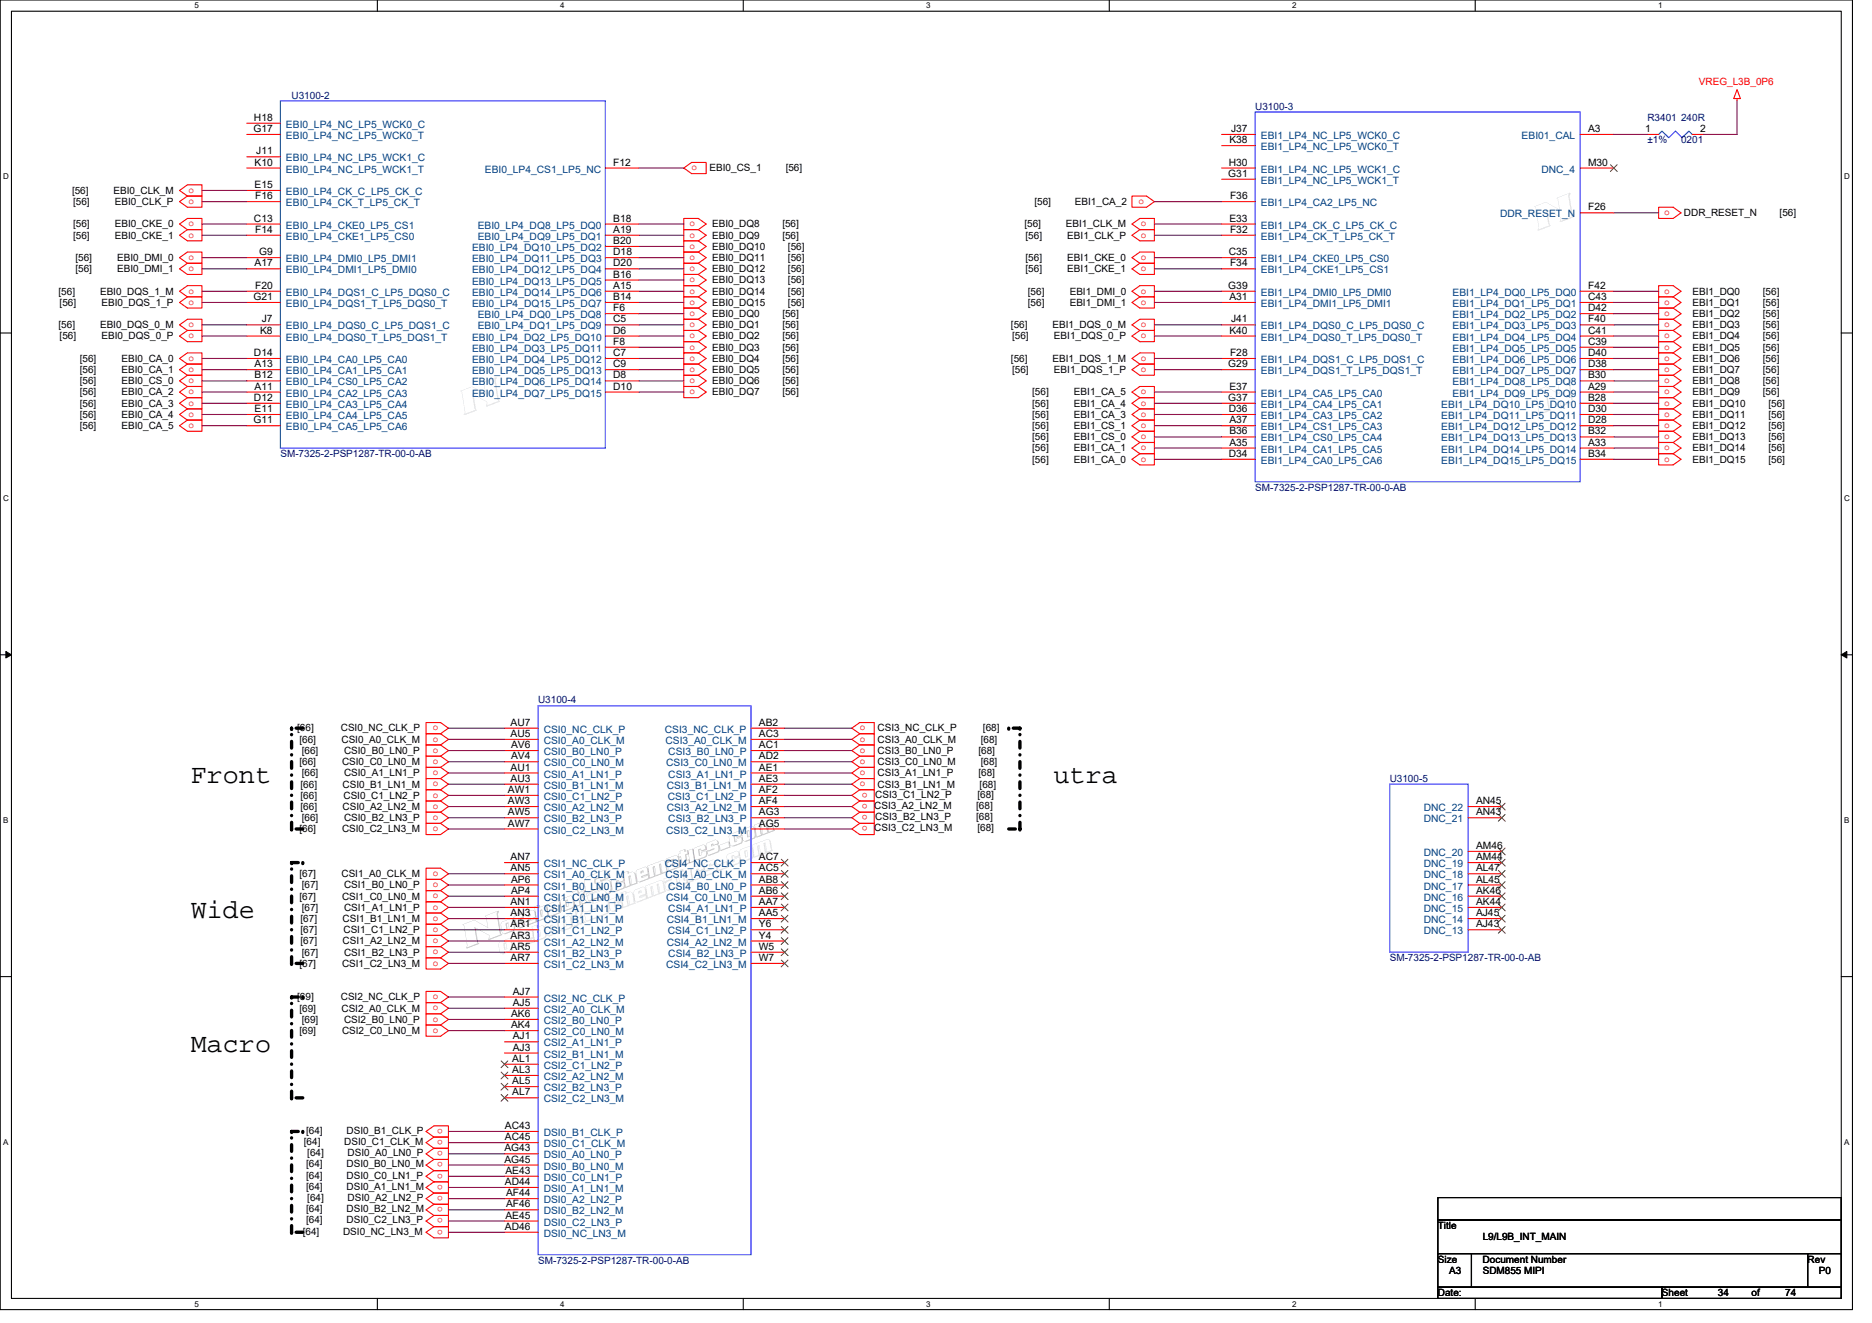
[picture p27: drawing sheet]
<svg xmlns="http://www.w3.org/2000/svg" width="297mm" height="210mm" viewBox="0 0 297 210" stroke-linecap="round" stroke-linejoin="round" font-family="sans-serif">
<defs><g id="words">
<g font-size="4.3">
<text x="30.3" y="124.3">Front</text>
<text x="167.2" y="124.3">utra</text>
<text x="30.3" y="145.6">Wide</text>
<text x="30.3" y="167">Macro</text>
</g>
<g font-size="1.6" fill="#000080">
<text x="46.3" y="15.6">U3100-2</text>
<text x="199.2" y="17.4">U3100-3</text>
<text x="261.4" y="19.2">R3401 240R</text>
<text x="261.4" y="22.8">±1%</text>
<text x="266.7" y="22.8">0201</text>
<text x="44.5" y="72.5">SM-7325-2-PSP1287-TR-00-0-AB</text>
<text x="199.2" y="77.9">SM-7325-2-PSP1287-TR-00-0-AB</text>
<text x="85.4" y="111.7">U3100-4</text>
<text x="220.5" y="124.1">U3100-5</text>
<text x="220.5" y="152.5">SM-7325-2-PSP1287-TR-00-0-AB</text>
<text x="85.4" y="200.6">SM-7325-2-PSP1287-TR-00-0-AB</text>
</g>
<g font-size="1.6" fill="#f00">
<text x="269.6" y="13.5">VREG_L3B_0P6</text>
<text x="109.7" y="27">o</text>
<text x="29.9" y="30.6">o</text>
<text x="29.9" y="32.4">o</text>
<text x="29.9" y="35.9">o</text>
<text x="109.4" y="35.9">o</text>
<text x="180.7" y="32.4">o</text>
<text x="181" y="35.9">o</text>
<text x="264.1" y="34.1">o</text>
<text x="29.9" y="41.3">o</text>
<text x="29.9" y="37.7">o</text>
<text x="109.4" y="37.7">o</text>
<text x="109.4" y="39.5">o</text>
<text x="109.4" y="41.3">o</text>
<text x="181" y="37.7">o</text>
<text x="181" y="41.3">o</text>
<text x="29.9" y="43">o</text>
<text x="29.9" y="46.6">o</text>
<text x="109.4" y="43">o</text>
<text x="109.4" y="44.8">o</text>
<text x="109.4" y="46.6">o</text>
<text x="181" y="43">o</text>
<text x="181" y="46.6">o</text>
<text x="264.1" y="46.6">o</text>
<text x="29.9" y="48.4">o</text>
<text x="29.9" y="51.9">o</text>
<text x="29.9" y="53.7">o</text>
<text x="109.4" y="48.4">o</text>
<text x="109.4" y="50.1">o</text>
<text x="109.4" y="51.9">o</text>
<text x="109.4" y="53.7">o</text>
<text x="181" y="48.4">o</text>
<text x="181" y="51.9">o</text>
<text x="181" y="53.7">o</text>
<text x="264.1" y="48.4">o</text>
<text x="264.1" y="50.1">o</text>
<text x="264.1" y="51.9">o</text>
<text x="264.1" y="53.7">o</text>
<text x="29.9" y="57.3">o</text>
<text x="29.9" y="59">o</text>
<text x="109.4" y="55.5">o</text>
<text x="109.4" y="57.3">o</text>
<text x="109.4" y="59">o</text>
<text x="181" y="57.3">o</text>
<text x="181" y="59">o</text>
<text x="264.1" y="55.5">o</text>
<text x="264.1" y="57.3">o</text>
<text x="264.1" y="59">o</text>
<text x="29.9" y="60.8">o</text>
<text x="29.9" y="64.4">o</text>
<text x="29.9" y="62.6">o</text>
<text x="109.4" y="60.8">o</text>
<text x="109.4" y="62.6">o</text>
<text x="181" y="64.4">o</text>
<text x="181" y="62.6">o</text>
<text x="264.1" y="60.8">o</text>
<text x="264.1" y="62.6">o</text>
<text x="264.1" y="64.4">o</text>
<text x="29.9" y="66.1">o</text>
<text x="29.9" y="67.9">o</text>
<text x="181" y="71.5">o</text>
<text x="181" y="67.9">o</text>
<text x="181" y="66.1">o</text>
<text x="181" y="69.7">o</text>
<text x="264.1" y="66.1">o</text>
<text x="264.1" y="67.9">o</text>
<text x="264.1" y="69.7">o</text>
<text x="264.1" y="71.5">o</text>
<text x="181" y="73.3">o</text>
<text x="264.1" y="73.3">o</text>
<text x="68.7" y="115.9">o</text>
<text x="68.7" y="117.7">o</text>
<text x="68.7" y="119.5">o</text>
<text x="136.4" y="115.9">o</text>
<text x="136.4" y="117.7">o</text>
<text x="136.4" y="119.5">o</text>
<text x="68.7" y="121.3">o</text>
<text x="68.7" y="123">o</text>
<text x="68.7" y="124.8">o</text>
<text x="136.4" y="121.3">o</text>
<text x="136.4" y="123">o</text>
<text x="136.4" y="124.8">o</text>
<text x="137.7" y="125.8" transform="rotate(180 137.7 125.8)">o</text>
<text x="68.7" y="126.6">o</text>
<text x="68.7" y="128.4">o</text>
<text x="68.7" y="130.2">o</text>
<text x="68.7" y="131.9">o</text>
<text x="137.7" y="127.6" transform="rotate(180 137.7 127.6)">o</text>
<text x="137.7" y="129.4" transform="rotate(180 137.7 129.4)">o</text>
<text x="137.7" y="131.1" transform="rotate(180 137.7 131.1)">o</text>
<text x="68.7" y="139">o</text>
<text x="68.7" y="140.8">o</text>
<text x="68.7" y="142.6">o</text>
<text x="68.7" y="144.4">o</text>
<text x="68.7" y="146.2">o</text>
<text x="68.7" y="147.9">o</text>
<text x="68.7" y="149.7">o</text>
<text x="68.7" y="151.5">o</text>
<text x="68.7" y="153.3">o</text>
<text x="68.7" y="158.6">o</text>
<text x="68.7" y="160.4">o</text>
<text x="68.7" y="162.2">o</text>
<text x="68.7" y="163.9">o</text>
<text x="70.3" y="179.2" transform="rotate(180 70.3 179.2)">o</text>
<text x="70.3" y="180.9" transform="rotate(180 70.3 180.9)">o</text>
<text x="70.3" y="182.7" transform="rotate(180 70.3 182.7)">o</text>
<text x="70.3" y="184.5" transform="rotate(180 70.3 184.5)">o</text>
<text x="70.3" y="186.3" transform="rotate(180 70.3 186.3)">o</text>
<text x="70.3" y="188" transform="rotate(180 70.3 188)">o</text>
<text x="70.3" y="189.8" transform="rotate(180 70.3 189.8)">o</text>
<text x="70.3" y="191.6" transform="rotate(180 70.3 191.6)">o</text>
<text x="70.3" y="193.4" transform="rotate(180 70.3 193.4)">o</text>
<text x="70.3" y="195.2" transform="rotate(180 70.3 195.2)">o</text>
</g>
<g font-size="1.6">
<text x="40.2" y="21">G17</text>
<text x="40.3" y="19.2">H18</text>
<text x="195.1" y="22.7">K38</text>
<text x="195.3" y="21">J37</text>
<text x="252" y="21">A3</text>
<text x="261" y="21">1</text>
<text x="269.8" y="21">2</text>
<text x="40.4" y="26.3">K10</text>
<text x="40.4" y="29.8">E15</text>
<text x="40.7" y="24.5">J11</text>
<text x="97.3" y="26.3">F12</text>
<text x="112.6" y="27.2">EBI0_CS_1</text>
<text x="124.7" y="27.2">[56]</text>
<text x="194.9" y="28.1">G31</text>
<text x="195" y="26.3">H30</text>
<text x="252" y="26.3">M30</text>
<text x="11.4" y="30.8">[56]</text>
<text x="11.6" y="32.5">[56]</text>
<text x="18" y="30.8">EBI0_CLK_M</text>
<text x="18.2" y="32.5">EBI0_CLK_P</text>
<text x="40.3" y="35.2">C13</text>
<text x="40.5" y="31.6">F16</text>
<text x="97.3" y="35.2">B18</text>
<text x="164.1" y="32.5">[56]</text>
<text x="170.6" y="32.5">EBI1_CA_2</text>
<text x="195.1" y="35.2">E33</text>
<text x="195.2" y="31.6">F36</text>
<text x="252" y="33.4">F26</text>
<text x="267.2" y="34.3">DDR_RESET_N</text>
<text x="282.4" y="34.3">[56]</text>
<text x="11.6" y="36.1">[56]</text>
<text x="11.6" y="37.9">[56]</text>
<text x="12" y="41.4">[56]</text>
<text x="18.2" y="36.1">EBI0_CKE_0</text>
<text x="18.2" y="37.9">EBI0_CKE_1</text>
<text x="18.6" y="41.4">EBI0_DMI_0</text>
<text x="40.5" y="37">F14</text>
<text x="41.1" y="40.5">G9</text>
<text x="97.3" y="38.7">B20</text>
<text x="97.3" y="40.5">D18</text>
<text x="97.3" y="37">A19</text>
<text x="113" y="36.1">EBI0_DQ8</text>
<text x="113" y="37.9">EBI0_DQ9</text>
<text x="113" y="39.6">EBI0_DQ10</text>
<text x="113" y="41.4">EBI0_DQ11</text>
<text x="124.1" y="36.1">[56]</text>
<text x="124.1" y="37.9">[56]</text>
<text x="125" y="39.6">[56]</text>
<text x="125" y="41.4">[56]</text>
<text x="162.6" y="36.1">[56]</text>
<text x="162.7" y="37.9">[56]</text>
<text x="162.7" y="41.4">[56]</text>
<text x="169.1" y="36.1">EBI1_CLK_M</text>
<text x="169.4" y="37.9">EBI1_CLK_P</text>
<text x="169.4" y="41.4">EBI1_CKE_0</text>
<text x="195" y="40.5">C35</text>
<text x="195.2" y="37">F32</text>
<text x="9.3" y="46.8">[56]</text>
<text x="12" y="43.2">[56]</text>
<text x="15.9" y="46.8">EBI0_DQS_1_M</text>
<text x="18.6" y="43.2">EBI0_DMI_1</text>
<text x="40.2" y="47.6">G21</text>
<text x="40.4" y="42.3">A17</text>
<text x="40.5" y="45.8">F20</text>
<text x="97.3" y="42.3">D20</text>
<text x="97.3" y="44.1">B16</text>
<text x="97.3" y="45.8">A15</text>
<text x="97.3" y="47.6">B14</text>
<text x="113" y="43.2">EBI0_DQ12</text>
<text x="113" y="45">EBI0_DQ13</text>
<text x="113" y="46.8">EBI0_DQ14</text>
<text x="125" y="43.2">[56]</text>
<text x="125" y="45">[56]</text>
<text x="125" y="46.8">[56]</text>
<text x="162.7" y="43.2">[56]</text>
<text x="163.1" y="46.8">[56]</text>
<text x="169.4" y="43.2">EBI1_CKE_1</text>
<text x="169.7" y="46.8">EBI1_DMI_0</text>
<text x="194.9" y="45.8">G39</text>
<text x="195.1" y="47.6">A31</text>
<text x="195.2" y="42.3">F34</text>
<text x="252" y="45.8">F42</text>
<text x="252" y="47.6">C43</text>
<text x="268.6" y="46.8">EBI1_DQ0</text>
<text x="279.7" y="46.8">[56]</text>
<text x="9.3" y="52.1">[56]</text>
<text x="9.5" y="48.5">[56]</text>
<text x="9.5" y="53.9">[56]</text>
<text x="15.9" y="52.1">EBI0_DQS_0_M</text>
<text x="16.1" y="48.5">EBI0_DQS_1_P</text>
<text x="16.1" y="53.9">EBI0_DQS_0_P</text>
<text x="41.3" y="53">K8</text>
<text x="41.5" y="51.2">J7</text>
<text x="97.3" y="53">D6</text>
<text x="97.3" y="49.4">F6</text>
<text x="97.3" y="51.2">C5</text>
<text x="113" y="48.5">EBI0_DQ15</text>
<text x="113" y="50.3">EBI0_DQ0</text>
<text x="113" y="52.1">EBI0_DQ1</text>
<text x="113" y="53.9">EBI0_DQ2</text>
<text x="124.1" y="50.3">[56]</text>
<text x="124.1" y="52.1">[56]</text>
<text x="124.1" y="53.9">[56]</text>
<text x="125" y="48.5">[56]</text>
<text x="160.4" y="52.1">[56]</text>
<text x="160.6" y="53.9">[56]</text>
<text x="163.1" y="48.5">[56]</text>
<text x="167" y="52.1">EBI1_DQS_0_M</text>
<text x="167.2" y="53.9">EBI1_DQS_0_P</text>
<text x="169.7" y="48.5">EBI1_DMI_1</text>
<text x="195.1" y="53">K40</text>
<text x="195.3" y="51.2">J41</text>
<text x="252" y="49.4">D42</text>
<text x="252" y="51.2">F40</text>
<text x="252" y="53">C41</text>
<text x="268.6" y="48.5">EBI1_DQ1</text>
<text x="268.6" y="50.3">EBI1_DQ2</text>
<text x="268.6" y="52.1">EBI1_DQ3</text>
<text x="268.6" y="53.9">EBI1_DQ4</text>
<text x="279.7" y="48.5">[56]</text>
<text x="279.7" y="50.3">[56]</text>
<text x="279.7" y="52.1">[56]</text>
<text x="279.7" y="53.9">[56]</text>
<text x="12.7" y="57.4">[56]</text>
<text x="12.7" y="59.2">[56]</text>
<text x="19.3" y="57.4">EBI0_CA_0</text>
<text x="19.3" y="59.2">EBI0_CA_1</text>
<text x="40.3" y="56.5">D14</text>
<text x="40.4" y="58.3">A13</text>
<text x="97.3" y="54.7">F8</text>
<text x="97.3" y="56.5">C7</text>
<text x="97.3" y="58.3">C9</text>
<text x="113" y="55.6">EBI0_DQ3</text>
<text x="113" y="57.4">EBI0_DQ4</text>
<text x="113" y="59.2">EBI0_DQ5</text>
<text x="124.1" y="55.6">[56]</text>
<text x="124.1" y="57.4">[56]</text>
<text x="124.1" y="59.2">[56]</text>
<text x="160.4" y="57.4">[56]</text>
<text x="160.6" y="59.2">[56]</text>
<text x="167" y="57.4">EBI1_DQS_1_M</text>
<text x="167.2" y="59.2">EBI1_DQS_1_P</text>
<text x="194.9" y="58.3">G29</text>
<text x="195.2" y="56.5">F28</text>
<text x="252" y="54.7">C39</text>
<text x="252" y="56.5">D40</text>
<text x="252" y="58.3">D38</text>
<text x="268.6" y="55.6">EBI1_DQ5</text>
<text x="268.6" y="57.4">EBI1_DQ6</text>
<text x="268.6" y="59.2">EBI1_DQ7</text>
<text x="279.7" y="55.6">[56]</text>
<text x="279.7" y="57.4">[56]</text>
<text x="279.7" y="59.2">[56]</text>
<text x="12.7" y="61">[56]</text>
<text x="12.7" y="64.5">[56]</text>
<text x="12.7" y="62.8">[56]</text>
<text x="19.3" y="61">EBI0_CS_0</text>
<text x="19.3" y="64.5">EBI0_CA_3</text>
<text x="19.3" y="62.8">EBI0_CA_2</text>
<text x="40.3" y="63.6">D12</text>
<text x="40.4" y="60.1">B12</text>
<text x="40.4" y="61.8">A11</text>
<text x="40.4" y="65.4">E11</text>
<text x="97.3" y="60.1">D8</text>
<text x="97.3" y="61.8">D10</text>
<text x="113" y="61">EBI0_DQ6</text>
<text x="113" y="62.8">EBI0_DQ7</text>
<text x="124.1" y="61">[56]</text>
<text x="124.1" y="62.8">[56]</text>
<text x="163.8" y="64.5">[56]</text>
<text x="163.8" y="62.8">[56]</text>
<text x="170.4" y="64.5">EBI1_CA_4</text>
<text x="170.4" y="62.8">EBI1_CA_5</text>
<text x="194.9" y="63.6">G37</text>
<text x="195" y="65.4">D36</text>
<text x="195.1" y="61.8">E37</text>
<text x="252" y="63.6">B28</text>
<text x="252" y="65.4">D30</text>
<text x="252" y="60.1">B30</text>
<text x="252" y="61.8">A29</text>
<text x="268.6" y="61">EBI1_DQ8</text>
<text x="268.6" y="62.8">EBI1_DQ9</text>
<text x="268.6" y="64.5">EBI1_DQ10</text>
<text x="279.7" y="61">[56]</text>
<text x="279.7" y="62.8">[56]</text>
<text x="280.6" y="64.5">[56]</text>
<text x="12.7" y="66.3">[56]</text>
<text x="12.7" y="68.1">[56]</text>
<text x="19.3" y="66.3">EBI0_CA_4</text>
<text x="19.3" y="68.1">EBI0_CA_5</text>
<text x="40.2" y="67.2">G11</text>
<text x="163.8" y="71.6">[56]</text>
<text x="163.8" y="68.1">[56]</text>
<text x="163.8" y="66.3">[56]</text>
<text x="163.8" y="69.9">[56]</text>
<text x="170.4" y="71.6">EBI1_CA_1</text>
<text x="170.4" y="68.1">EBI1_CS_1</text>
<text x="170.4" y="66.3">EBI1_CA_3</text>
<text x="170.4" y="69.9">EBI1_CS_0</text>
<text x="195.1" y="67.2">A37</text>
<text x="195.1" y="69">B36</text>
<text x="195.1" y="70.7">A35</text>
<text x="252" y="67.2">D28</text>
<text x="252" y="69">B32</text>
<text x="252" y="70.7">A33</text>
<text x="268.6" y="66.3">EBI1_DQ11</text>
<text x="268.6" y="68.1">EBI1_DQ12</text>
<text x="268.6" y="69.9">EBI1_DQ13</text>
<text x="268.6" y="71.6">EBI1_DQ14</text>
<text x="280.6" y="66.3">[56]</text>
<text x="280.6" y="68.1">[56]</text>
<text x="280.6" y="69.9">[56]</text>
<text x="280.6" y="71.6">[56]</text>
<text x="163.8" y="73.4">[56]</text>
<text x="170.4" y="73.4">EBI1_CA_0</text>
<text x="195" y="72.5">D34</text>
<text x="252" y="72.5">B34</text>
<text x="268.6" y="73.4">EBI1_DQ15</text>
<text x="280.6" y="73.4">[56]</text>
<text x="47.2" y="116.1">[66]</text>
<text x="47.5" y="117.9">[66]</text>
<text x="47.9" y="119.7">[66]</text>
<text x="54.1" y="116.1">CSI0_NC_CLK_P</text>
<text x="54.2" y="117.9">CSI0_A0_CLK_M</text>
<text x="54.6" y="119.7">CSI0_B0_LN0_P</text>
<text x="81" y="115.2">AU7</text>
<text x="81" y="117">AU5</text>
<text x="81.1" y="118.7">AV6</text>
<text x="120.4" y="117">AC3</text>
<text x="120.4" y="115.2">AB2</text>
<text x="120.4" y="118.7">AC1</text>
<text x="139.3" y="116.1">CSI3_NC_CLK_P</text>
<text x="139.3" y="117.9">CSI3_A0_CLK_M</text>
<text x="139.3" y="119.7">CSI3_B0_LN0_P</text>
<text x="155.3" y="119.7">[68]</text>
<text x="155.6" y="117.9">[68]</text>
<text x="156" y="116.1">[68]</text>
<text x="47.5" y="121.4">[66]</text>
<text x="47.7" y="125">[66]</text>
<text x="47.9" y="123.2">[66]</text>
<text x="54.3" y="121.4">CSI0_C0_LN0_M</text>
<text x="54.4" y="125">CSI0_B1_LN1_M</text>
<text x="54.6" y="123.2">CSI0_A1_LN1_P</text>
<text x="80.6" y="125.9">AW1</text>
<text x="81" y="122.3">AU1</text>
<text x="81" y="124.1">AU3</text>
<text x="81.1" y="120.5">AV4</text>
<text x="120.4" y="120.5">AD2</text>
<text x="120.4" y="124.1">AE3</text>
<text x="120.4" y="122.3">AE1</text>
<text x="120.4" y="125.9">AF2</text>
<text x="139.3" y="121.4">CSI3_C0_LN0_M</text>
<text x="139.3" y="123.2">CSI3_A1_LN1_P</text>
<text x="139.3" y="125">CSI3_B1_LN1_M</text>
<text x="155.3" y="123.2">[68]</text>
<text x="155.4" y="125">[68]</text>
<text x="155.6" y="121.4">[68]</text>
<text x="47.7" y="128.5">[66]</text>
<text x="47.7" y="126.8">[66]</text>
<text x="47.9" y="130.3">[66]</text>
<text x="54.4" y="128.5">CSI0_A2_LN2_M</text>
<text x="54.5" y="126.8">CSI0_C1_LN2_P</text>
<text x="54.6" y="130.3">CSI0_B2_LN3_P</text>
<text x="80.6" y="127.6">AW3</text>
<text x="80.6" y="129.4">AW5</text>
<text x="80.6" y="131.2">AW7</text>
<text x="120.4" y="127.6">AF4</text>
<text x="120.4" y="131.2">AG5</text>
<text x="120.4" y="129.4">AG3</text>
<text x="138.7" y="128.4">CSI3_A2_LN2_M</text>
<text x="138.7" y="131.9">CSI3_C2_LN3_M</text>
<text x="138.9" y="126.6">CSI3_C1_LN2_P</text>
<text x="138.9" y="130.2">CSI3_B2_LN3_P</text>
<text x="154.9" y="128.4">[68]</text>
<text x="154.9" y="130.2">[68]</text>
<text x="155.1" y="126.6">[68]</text>
<text x="155.1" y="131.9">[68]</text>
<text x="234.2" y="127.6">AN45</text>
<text x="234.2" y="129.4">AN43</text>
<text x="47.5" y="132.1">[66]</text>
<text x="54.3" y="132.1">CSI0_C2_LN3_M</text>
<text x="81" y="136.5">AN7</text>
<text x="120.4" y="136.5">AC7</text>
<text x="234.2" y="134.7">AM46</text>
<text x="234.2" y="136.5">AM44</text>
<text x="47.5" y="139.2">[67]</text>
<text x="47.5" y="142.8">[67]</text>
<text x="47.9" y="141">[67]</text>
<text x="54.2" y="139.2">CSI1_A0_CLK_M</text>
<text x="54.3" y="142.8">CSI1_C0_LN0_M</text>
<text x="54.6" y="141">CSI1_B0_LN0_P</text>
<text x="81" y="138.3">AN5</text>
<text x="81" y="143.6">AN1</text>
<text x="81.1" y="140.1">AP6</text>
<text x="81.1" y="141.9">AP4</text>
<text x="120.4" y="141.9">AB6</text>
<text x="120.4" y="138.3">AC5</text>
<text x="120.4" y="140.1">AB8</text>
<text x="120.4" y="143.6">AA7</text>
<text x="234.2" y="138.3">AL47</text>
<text x="234.2" y="140.1">AL45</text>
<text x="234.2" y="141.9">AK46</text>
<text x="234.2" y="143.6">AK44</text>
<text x="47.7" y="146.3">[67]</text>
<text x="47.7" y="149.9">[67]</text>
<text x="47.7" y="148.1">[67]</text>
<text x="47.9" y="144.5">[67]</text>
<text x="54.4" y="146.3">CSI1_B1_LN1_M</text>
<text x="54.4" y="149.9">CSI1_A2_LN2_M</text>
<text x="54.5" y="148.1">CSI1_C1_LN2_P</text>
<text x="54.6" y="144.5">CSI1_A1_LN1_P</text>
<text x="81" y="145.4">AN3</text>
<text x="81" y="147.2">AR1</text>
<text x="81" y="149">AR3</text>
<text x="120.4" y="145.4">AA5</text>
<text x="120.4" y="149">Y4</text>
<text x="120.4" y="147.2">Y6</text>
<text x="234.2" y="145.4">AJ45</text>
<text x="234.2" y="147.2">AJ43</text>
<text x="47.5" y="153.4">[67]</text>
<text x="47.9" y="151.7">[67]</text>
<text x="54.3" y="153.4">CSI1_C2_LN3_M</text>
<text x="54.6" y="151.7">CSI1_B2_LN3_P</text>
<text x="81" y="150.7">AR5</text>
<text x="81" y="152.5">AR7</text>
<text x="120.4" y="152.5">W7</text>
<text x="120.4" y="150.7">W5</text>
<text x="47.2" y="158.8">[69]</text>
<text x="47.5" y="160.5">[69]</text>
<text x="54.1" y="158.8">CSI2_NC_CLK_P</text>
<text x="54.2" y="160.5">CSI2_A0_CLK_M</text>
<text x="81.1" y="161.4">AK6</text>
<text x="81.4" y="157.9">AJ7</text>
<text x="81.4" y="159.6">AJ5</text>
<text x="47.5" y="164.1">[69]</text>
<text x="47.9" y="162.3">[69]</text>
<text x="54.3" y="164.1">CSI2_C0_LN0_M</text>
<text x="54.6" y="162.3">CSI2_B0_LN0_P</text>
<text x="81.1" y="163.2">AK4</text>
<text x="81.4" y="165">AJ1</text>
<text x="81.4" y="166.8">AJ3</text>
<text x="81.3" y="168.5">AL1</text>
<text x="81.3" y="170.3">AL3</text>
<text x="81.3" y="172.1">AL5</text>
<text x="81.3" y="173.9">AL7</text>
<text x="48.6" y="179.9">[64]</text>
<text x="55" y="179.9">DSI0_B1_CLK_P</text>
<text x="80.1" y="179.2">AC43</text>
<text x="48.2" y="181.7">[64]</text>
<text x="48.6" y="185.3">[64]</text>
<text x="48.8" y="183.5">[64]</text>
<text x="54.6" y="181.7">DSI0_C1_CLK_M</text>
<text x="55" y="185.3">DSI0_B0_LN0_M</text>
<text x="55.2" y="183.5">DSI0_A0_LN0_P</text>
<text x="80" y="182.8">AG43</text>
<text x="80" y="184.5">AG45</text>
<text x="80.1" y="181">AC45</text>
<text x="48.6" y="187.1">[64]</text>
<text x="48.6" y="188.8">[64]</text>
<text x="48.8" y="190.6">[64]</text>
<text x="55" y="187.1">DSI0_C0_LN1_P</text>
<text x="55" y="188.8">DSI0_A1_LN1_M</text>
<text x="55.2" y="190.6">DSI0_A2_LN2_P</text>
<text x="80.1" y="188.1">AD44</text>
<text x="80.2" y="186.3">AE43</text>
<text x="80.3" y="189.9">AF44</text>
<text x="80.3" y="191.6">AF46</text>
<text x="48" y="195.9">[64]</text>
<text x="48.6" y="192.4">[64]</text>
<text x="48.6" y="194.2">[64]</text>
<text x="54.4" y="195.9">DSI0_NC_LN3_M</text>
<text x="55" y="192.4">DSI0_B2_LN2_M</text>
<text x="55" y="194.2">DSI0_C2_LN3_P</text>
<text x="80.1" y="195.2">AD46</text>
<text x="80.2" y="193.4">AE45</text>
<text x="228.1" y="195.1">Title</text>
<text x="235.3" y="196.8">L9/L9B_INT_MAIN</text>
<text x="228.1" y="200.4">Size</text>
<text x="229.9" y="202.2">A3</text>
<text x="235.3" y="200.4">Document Number</text>
<text x="235.3" y="202.2">SDM855 MIPI</text>
<text x="286.8" y="200.4">Rev</text>
<text x="288.6" y="202.2">P0</text>
<text x="228.1" y="205.7">Date:</text>
<text x="263.7" y="205.7">Sheet</text>
<text x="272.6" y="205.7">34</text>
<text x="277.9" y="205.7">of</text>
<text x="283.3" y="205.7">74</text>
</g>
<g font-size="1.6" fill="#004080">
<text x="45.4" y="20.3">EBI0_LP4_NC_LP5_WCK0_C</text>
<text x="45.4" y="22.1">EBI0_LP4_NC_LP5_WCK0_T</text>
<text x="200.1" y="22.1">EBI1_LP4_NC_LP5_WCK0_C</text>
<text x="200.1" y="23.8">EBI1_LP4_NC_LP5_WCK0_T</text>
<text x="241.4" y="22.1">EBI01_CAL</text>
<text x="45.4" y="25.6">EBI0_LP4_NC_LP5_WCK1_C</text>
<text x="45.4" y="27.4">EBI0_LP4_NC_LP5_WCK1_T</text>
<text x="76.9" y="27.4">EBI0_LP4_CS1_LP5_NC</text>
<text x="200.1" y="27.4">EBI1_LP4_NC_LP5_WCK1_C</text>
<text x="200.1" y="29.2">EBI1_LP4_NC_LP5_WCK1_T</text>
<text x="244.6" y="27.4">DNC_4</text>
<text x="45.4" y="30.9">EBI0_LP4_CK_C_LP5_CK_C</text>
<text x="45.4" y="32.7">EBI0_LP4_CK_T_LP5_CK_T</text>
<text x="200.1" y="32.7">EBI1_LP4_CA2_LP5_NC</text>
<text x="238" y="34.5">DDR_RESET_N</text>
<text x="45.4" y="36.3">EBI0_LP4_CKE0_LP5_CS1</text>
<text x="45.4" y="38.1">EBI0_LP4_CKE1_LP5_CS0</text>
<text x="45.4" y="41.6">EBI0_LP4_DMI0_LP5_DMI1</text>
<text x="74.9" y="39.8">EBI0_LP4_DQ10_LP5_DQ2</text>
<text x="74.9" y="41.6">EBI0_LP4_DQ11_LP5_DQ3</text>
<text x="75.8" y="36.3">EBI0_LP4_DQ8_LP5_DQ0</text>
<text x="75.8" y="38.1">EBI0_LP4_DQ9_LP5_DQ1</text>
<text x="200.1" y="36.3">EBI1_LP4_CK_C_LP5_CK_C</text>
<text x="200.1" y="38.1">EBI1_LP4_CK_T_LP5_CK_T</text>
<text x="200.1" y="41.6">EBI1_LP4_CKE0_LP5_CS0</text>
<text x="45.4" y="43.4">EBI0_LP4_DMI1_LP5_DMI0</text>
<text x="45.4" y="46.9">EBI0_LP4_DQS1_C_LP5_DQS0_C</text>
<text x="74.9" y="43.4">EBI0_LP4_DQ12_LP5_DQ4</text>
<text x="74.9" y="45.2">EBI0_LP4_DQ13_LP5_DQ5</text>
<text x="74.9" y="46.9">EBI0_LP4_DQ14_LP5_DQ6</text>
<text x="200.1" y="43.4">EBI1_LP4_CKE1_LP5_CS1</text>
<text x="200.1" y="46.9">EBI1_LP4_DMI0_LP5_DMI0</text>
<text x="230.5" y="46.9">EBI1_LP4_DQ0_LP5_DQ0</text>
<text x="45.4" y="48.7">EBI0_LP4_DQS1_T_LP5_DQS0_T</text>
<text x="45.4" y="52.3">EBI0_LP4_DQS0_C_LP5_DQS1_C</text>
<text x="74.9" y="48.7">EBI0_LP4_DQ15_LP5_DQ7</text>
<text x="75.8" y="50.5">EBI0_LP4_DQ0_LP5_DQ8</text>
<text x="75.8" y="52.3">EBI0_LP4_DQ1_LP5_DQ9</text>
<text x="200.1" y="48.7">EBI1_LP4_DMI1_LP5_DMI1</text>
<text x="200.1" y="52.3">EBI1_LP4_DQS0_C_LP5_DQS0_C</text>
<text x="230.5" y="48.7">EBI1_LP4_DQ1_LP5_DQ1</text>
<text x="230.5" y="50.5">EBI1_LP4_DQ2_LP5_DQ2</text>
<text x="230.5" y="52.3">EBI1_LP4_DQ3_LP5_DQ3</text>
<text x="45.4" y="54.1">EBI0_LP4_DQS0_T_LP5_DQS1_T</text>
<text x="45.4" y="57.6">EBI0_LP4_CA0_LP5_CA0</text>
<text x="45.4" y="59.4">EBI0_LP4_CA1_LP5_CA1</text>
<text x="74.9" y="54.1">EBI0_LP4_DQ2_LP5_DQ10</text>
<text x="74.9" y="55.8">EBI0_LP4_DQ3_LP5_DQ11</text>
<text x="74.9" y="57.6">EBI0_LP4_DQ4_LP5_DQ12</text>
<text x="74.9" y="59.4">EBI0_LP4_DQ5_LP5_DQ13</text>
<text x="200.1" y="54.1">EBI1_LP4_DQS0_T_LP5_DQS0_T</text>
<text x="200.1" y="57.6">EBI1_LP4_DQS1_C_LP5_DQS1_C</text>
<text x="200.1" y="59.4">EBI1_LP4_DQS1_T_LP5_DQS1_T</text>
<text x="230.5" y="54.1">EBI1_LP4_DQ4_LP5_DQ4</text>
<text x="230.5" y="55.8">EBI1_LP4_DQ5_LP5_DQ5</text>
<text x="230.5" y="57.6">EBI1_LP4_DQ6_LP5_DQ6</text>
<text x="230.5" y="59.4">EBI1_LP4_DQ7_LP5_DQ7</text>
<text x="45.4" y="61.2">EBI0_LP4_CS0_LP5_CA2</text>
<text x="45.4" y="62.9">EBI0_LP4_CA2_LP5_CA3</text>
<text x="45.4" y="64.7">EBI0_LP4_CA3_LP5_CA4</text>
<text x="74.9" y="61.2">EBI0_LP4_DQ6_LP5_DQ14</text>
<text x="74.9" y="62.9">EBI0_LP4_DQ7_LP5_DQ15</text>
<text x="200.1" y="62.9">EBI1_LP4_CA5_LP5_CA0</text>
<text x="200.1" y="64.7">EBI1_LP4_CA4_LP5_CA1</text>
<text x="228.7" y="64.7">EBI1_LP4_DQ10_LP5_DQ10</text>
<text x="230.5" y="61.2">EBI1_LP4_DQ8_LP5_DQ8</text>
<text x="230.5" y="62.9">EBI1_LP4_DQ9_LP5_DQ9</text>
<text x="45.4" y="66.5">EBI0_LP4_CA4_LP5_CA5</text>
<text x="45.4" y="68.3">EBI0_LP4_CA5_LP5_CA6</text>
<text x="200.1" y="66.5">EBI1_LP4_CA3_LP5_CA2</text>
<text x="200.1" y="68.3">EBI1_LP4_CS1_LP5_CA3</text>
<text x="200.1" y="70.1">EBI1_LP4_CS0_LP5_CA4</text>
<text x="200.1" y="71.8">EBI1_LP4_CA1_LP5_CA5</text>
<text x="228.7" y="66.5">EBI1_LP4_DQ11_LP5_DQ11</text>
<text x="228.7" y="68.3">EBI1_LP4_DQ12_LP5_DQ12</text>
<text x="228.7" y="70.1">EBI1_LP4_DQ13_LP5_DQ13</text>
<text x="228.7" y="71.8">EBI1_LP4_DQ14_LP5_DQ14</text>
<text x="200.1" y="73.6">EBI1_LP4_CA0_LP5_CA6</text>
<text x="228.7" y="73.6">EBI1_LP4_DQ15_LP5_DQ15</text>
<text x="86.3" y="116.3">CSI0_NC_CLK_P</text>
<text x="86.3" y="118.1">CSI0_A0_CLK_M</text>
<text x="86.3" y="119.8">CSI0_B0_LN0_P</text>
<text x="105.5" y="116.3">CSI3_NC_CLK_P</text>
<text x="105.6" y="118.1">CSI3_A0_CLK_M</text>
<text x="106" y="119.8">CSI3_B0_LN0_P</text>
<text x="86.3" y="121.6">CSI0_C0_LN0_M</text>
<text x="86.3" y="123.4">CSI0_A1_LN1_P</text>
<text x="86.3" y="125.2">CSI0_B1_LN1_M</text>
<text x="105.7" y="121.6">CSI3_C0_LN0_M</text>
<text x="105.8" y="125.2">CSI3_B1_LN1_M</text>
<text x="106" y="123.4">CSI3_A1_LN1_P</text>
<text x="86.3" y="127">CSI0_C1_LN2_P</text>
<text x="86.3" y="128.7">CSI0_A2_LN2_M</text>
<text x="86.3" y="130.5">CSI0_B2_LN3_P</text>
<text x="105.8" y="128.7">CSI3_A2_LN2_M</text>
<text x="106" y="127">CSI3_C1_LN2_P</text>
<text x="106" y="130.5">CSI3_B2_LN3_P</text>
<text x="225.9" y="128.7">DNC_22</text>
<text x="225.9" y="130.5">DNC_21</text>
<text x="86.3" y="132.3">CSI0_C2_LN3_M</text>
<text x="86.3" y="137.6">CSI1_NC_CLK_P</text>
<text x="105.5" y="137.6">CSI4_NC_CLK_P</text>
<text x="105.7" y="132.3">CSI3_C2_LN3_M</text>
<text x="225.9" y="135.8">DNC_20</text>
<text x="225.9" y="137.6">DNC_19</text>
<text x="86.3" y="139.4">CSI1_A0_CLK_M</text>
<text x="86.3" y="141.2">CSI1_B0_LN0_P</text>
<text x="86.3" y="143">CSI1_C0_LN0_M</text>
<text x="105.6" y="139.4">CSI4_A0_CLK_M</text>
<text x="105.7" y="143">CSI4_C0_LN0_M</text>
<text x="106" y="141.2">CSI4_B0_LN0_P</text>
<text x="225.9" y="139.4">DNC_18</text>
<text x="225.9" y="141.2">DNC_17</text>
<text x="225.9" y="143">DNC_16</text>
<text x="86.3" y="144.7">CSI1_A1_LN1_P</text>
<text x="86.3" y="146.5">CSI1_B1_LN1_M</text>
<text x="86.3" y="148.3">CSI1_C1_LN2_P</text>
<text x="105.8" y="146.5">CSI4_B1_LN1_M</text>
<text x="106" y="148.3">CSI4_C1_LN2_P</text>
<text x="106" y="144.7">CSI4_A1_LN1_P</text>
<text x="225.9" y="144.7">DNC_15</text>
<text x="225.9" y="146.5">DNC_14</text>
<text x="225.9" y="148.3">DNC_13</text>
<text x="86.3" y="150.1">CSI1_A2_LN2_M</text>
<text x="86.3" y="151.8">CSI1_B2_LN3_P</text>
<text x="86.3" y="153.6">CSI1_C2_LN3_M</text>
<text x="105.7" y="153.6">CSI4_C2_LN3_M</text>
<text x="105.8" y="150.1">CSI4_A2_LN2_M</text>
<text x="106" y="151.8">CSI4_B2_LN3_P</text>
<text x="86.3" y="159">CSI2_NC_CLK_P</text>
<text x="86.3" y="160.7">CSI2_A0_CLK_M</text>
<text x="86.3" y="162.5">CSI2_B0_LN0_P</text>
<text x="86.3" y="164.3">CSI2_C0_LN0_M</text>
<text x="86.3" y="166.1">CSI2_A1_LN1_P</text>
<text x="86.3" y="167.9">CSI2_B1_LN1_M</text>
<text x="86.3" y="169.6">CSI2_C1_LN2_P</text>
<text x="86.3" y="171.4">CSI2_A2_LN2_M</text>
<text x="86.3" y="173.2">CSI2_B2_LN3_P</text>
<text x="86.3" y="175">CSI2_C2_LN3_M</text>
<text x="86.3" y="180.3">DSI0_B1_CLK_P</text>
<text x="86.3" y="182.1">DSI0_C1_CLK_M</text>
<text x="86.3" y="183.9">DSI0_A0_LN0_P</text>
<text x="86.3" y="185.6">DSI0_B0_LN0_M</text>
<text x="86.3" y="187.4">DSI0_C0_LN1_P</text>
<text x="86.3" y="189.2">DSI0_A1_LN1_M</text>
<text x="86.3" y="191">DSI0_A2_LN2_P</text>
<text x="86.3" y="192.7">DSI0_B2_LN2_M</text>
<text x="86.3" y="194.5">DSI0_C2_LN3_P</text>
<text x="86.3" y="196.3">DSI0_NC_LN3_M</text>
</g>
<g font-size="1.3">
<text x="30.8" y="1.3">5</text>
<text x="88.9" y="1.3">4</text>
<text x="147" y="1.3">3</text>
<text x="205" y="1.3">2</text>
<text x="263.1" y="1.3">1</text>
<text x=".5" y="28.4">D</text>
<text x="292.6" y="28.4">D</text>
<text x=".5" y="79.5">C</text>
<text x="292.6" y="79.5">C</text>
<text x=".5" y="130.6">B</text>
<text x="292.6" y="130.6">B</text>
<text x=".5" y="181.7">A</text>
<text x="292.6" y="181.7">A</text>
<text x="30.8" y="207.4">5</text>
<text x="88.9" y="207.4">4</text>
<text x="147" y="207.4">3</text>
<text x="205" y="207.4">2</text>
<text x="263.1" y="207.4">1</text>
</g>
</g></defs>
<path d="M0 0h293.9v207.9h-293.9zM1.8 1.8h290.4v204.3h-290.4z" fill="none" stroke="#000" stroke-width=".17"/>
<g fill="#fff">
<path d="M30.8 .2h.7v1.4h-.7z"/>
<path d="M30.8 206.3h.7v1.4h-.7z"/>
</g>
<path d="M59.9 0v1.8M59.9 206.1v1.8" fill="none" stroke="#000" stroke-width=".17"/>
<g fill="#fff">
<path d="M88.9 .2h.7v1.4h-.7z"/>
<path d="M88.9 206.3h.7v1.4h-.7z"/>
</g>
<path d="M117.9 0v1.8M117.9 206.1v1.8" fill="none" stroke="#000" stroke-width=".17"/>
<g fill="#fff">
<path d="M147 .2h.7v1.4h-.7z"/>
<path d="M147 206.3h.7v1.4h-.7z"/>
</g>
<path d="M176 0v1.8M176 206.1v1.8" fill="none" stroke="#000" stroke-width=".17"/>
<g fill="#fff">
<path d="M205 .2h.7v1.4h-.7z"/>
<path d="M205 206.3h.7v1.4h-.7z"/>
</g>
<path d="M234.1 0v1.8M234.1 206.1v1.8" fill="none" stroke="#000" stroke-width=".17"/>
<g fill="#fff">
<path d="M263.1 .2h.7v1.4h-.7z"/>
<path d="M263.1 206.3h.7v1.4h-.7z"/>
<path d="M.5 27.3h.9v1.4h-.9z"/>
<path d="M292.6 27.3h.9v1.4h-.9z"/>
<path d="M.5 78.4h.9v1.4h-.9z"/>
<path d="M292.6 78.4h.9v1.4h-.9z"/>
</g>
<path d="M0 52.9h1.8M292.2 52.9h1.7" fill="none" stroke="#000" stroke-width=".17"/>
<g fill="#fff">
<path d="M.5 129.5h.8v1.4h-.8z"/>
<path d="M292.6 129.5h.9v1.4h-.9z"/>
</g>
<path d="M0 103.9h1.8M292.2 103.9h1.7" fill="none" stroke="#000" stroke-width=".17"/>
<path d="M.9 103.4l.9 .5-.9 .5zM292.2 103.9l.8-.5v1z" fill="#000" stroke="#000" stroke-width=".16"/>
<g fill="#fff">
<path d="M.5 180.5h.8v1.4h-.8z"/>
<path d="M292.6 180.5h.9v1.4h-.9z"/>
</g>
<path d="M0 155h1.8M292.2 155h1.7M228.2 190.1h64v3.5h-64zM228.2 193.6h64v5.4h-64zM228.2 199h5.3v5.3h-5.3zM233.5 199h53.3v5.3h-53.3zM286.8 199h5.4v5.3h-5.4zM228.2 204.3h35.5v1.8h-35.5zM263.7 204.3h28.5v1.8h-28.5z" fill="none" stroke="#000" stroke-width=".17"/>
<g fill="none" stroke="#000" stroke-width=".53" stroke-dasharray="1.1 1.1 0 1.1">
<path d="M46.3 115.6h.1M48 115.6h-1.7M160.1 115.6h.1M161.8 115.6h-1.7M161.8 115.6h.1M46.3 136.9h1.7M46.3 136.9h.1M46.3 131.6v-16M46.3 131.6h.1M48 136.9h.1M48 131.6h-1.7M160.1 131.6h1.7"/>
<path d="M161.8 131.6v-16M161.8 131.6h.1M46.3 152.9v-16M46.3 152.9h.1M46.3 158.2h1.7M46.3 158.2h.1M48 152.9h-1.7M48 158.2h.1M46.3 179.6h.1M46.3 179.6h1.7M46.3 174.2v-16M46.3 174.2h.1"/>
<path d="M48 179.6h.1M48 174.2h-1.7M46.3 195.6v-16M46.3 195.6h.1M48 195.6h-1.7"/>
</g>
<g fill="none" stroke="#f00" stroke-width=".17">
<path d="M39.2 19.6h5.3M275.6 14.2l.6 1.4h-1.1zM275.6 15.6v.4M28.5 30.2l1.2-.9h2.3v1.8h-2.3zM28.5 32l1.2-.9h2.3v1.8h-2.3zM28.5 35.6l1.2-.9h2.3v1.7h-2.3zM28.5 37.3l1.2-.9h2.3v1.8h-2.3zM39.2 21.3h5.3M39.2 24.9h5.3M39.2 26.7h5.3M39.2 30.2h5.3M39.2 32h5.3"/>
<path d="M39.2 35.6h5.3M39.2 37.3h5.3M96.1 26.7h5.3M96.1 35.6h5.3M96.1 37.3h5.3M96.1 39.1h5.3M108.5 26.7l1.2-.9h2.4v1.8h-2.4zM108.5 34.7h2.3l1.3 .9-1.3 .8h-2.3zM110.8 36.4h-2.3v1.8h2.3M110.8 38.2h-2.3v1.8h2.3M110.8 36.4l1.3 .9-1.3 .9M110.8 38.2l1.3 .9-1.3 .9"/>
<path d="M179.6 31.1h2.3l1.3 .9-1.3 .9h-2.3zM179.6 35.6l1.3-.9h2.3v1.7h-2.3zM179.6 37.3l1.3-.9h2.3v1.8h-2.3zM193.8 21.3h5.4M193.8 23.1h5.4M193.8 26.7h5.4M193.8 28.4h5.4M193.8 32h5.4M193.8 35.6h5.4M193.8 37.3h5.4M250.7 21.3h5.4M250.7 26.7h5.4"/>
<path d="M250.7 33.8h5.4M261.4 21.3h1.8M263.2 32.9h2.3l1.2 .9-1.2 .9h-2.3zM268.5 21.3h1.8M28.5 40.9l1.2-.9h2.3v1.8h-2.3zM28.5 42.7l1.2-.9h2.3v1.8h-2.3zM28.5 46.2l1.2-.9h2.3v1.8h-2.3zM28.5 48l1.2-.9h2.3v1.8h-2.3zM28.5 56.9l1.2-.9h2.3v1.8h-2.3zM28.5 51.6l1.2-.9h2.3v1.8h-2.3zM28.5 53.3l1.2-.8h2.3v1.7h-2.3zM29.7 57.8l-1.2 .9 1.2 .9"/>
<path d="M29.7 59.6l-1.2 .9 1.2 .8M29.7 57.8h2.3v1.8h-2.3M29.7 59.6h2.3v1.7h-2.3M39.2 40.9h5.3M39.2 42.7h5.3M39.2 46.2h5.3M39.2 48h5.3M39.2 51.6h5.3M39.2 53.3h5.3M39.2 56.9h5.3M39.2 58.7h5.3M96.1 40.9h5.3"/>
<path d="M96.1 42.7h5.3M96.1 44.4h5.3M96.1 46.2h5.3M96.1 48h5.3M96.1 49.8h5.3M96.1 51.6h5.3M96.1 53.3h5.3M96.1 55.1h5.3M96.1 56.9h5.3M96.1 58.7h5.3M110.8 40h-2.3v1.8h2.3M110.8 41.8h-2.3v1.8h2.3"/>
<path d="M110.8 43.6h-2.3v1.7h2.3M110.8 45.3h-2.3v1.8h2.3M110.8 47.1h-2.3v1.8h2.3M110.8 48.9h-2.3v1.8h2.3M110.8 50.7h-2.3v1.8h2.3M110.8 52.5h-2.3v1.7h2.3M110.8 54.2h-2.3v1.8h2.3M110.8 56h-2.3v1.8h2.3M110.8 57.8h-2.3v1.8h2.3M110.8 59.6h-2.3v1.7h2.3M110.8 40l1.3 .9-1.3 .9M110.8 41.8l1.3 .9-1.3 .9"/>
<path d="M110.8 43.6l1.3 .8-1.3 .9M110.8 45.3l1.3 .9-1.3 .9M110.8 47.1l1.3 .9-1.3 .9M110.8 48.9l1.3 .9-1.3 .9M110.8 50.7l1.3 .9-1.3 .9M110.8 52.5l1.3 .8-1.3 .9M110.8 54.2l1.3 .9-1.3 .9M110.8 56l1.3 .9-1.3 .9M110.8 57.8l1.3 .9-1.3 .9M110.8 59.6l1.3 .9-1.3 .8M179.6 40.9l1.3-.9h2.3v1.8h-2.3zM179.6 42.7l1.3-.9h2.3v1.8h-2.3z"/>
<path d="M179.6 46.2l1.3-.9h2.3v1.8h-2.3zM179.6 48l1.3-.9h2.3v1.8h-2.3zM179.6 51.6l1.3-.9h2.3v1.8h-2.3zM179.6 53.3l1.3-.8h2.3v1.7h-2.3zM179.6 56.9l1.3-.9h2.3v1.8h-2.3zM179.6 58.7l1.3-.9h2.3v1.8h-2.3zM193.8 40.9h5.4M193.8 42.7h5.4M193.8 46.2h5.4M193.8 48h5.4M193.8 51.6h5.4M193.8 53.3h5.4"/>
<path d="M193.8 56.9h5.4M193.8 58.7h5.4M250.7 46.2h5.4M250.7 48h5.4M250.7 49.8h5.4M250.7 51.6h5.4M250.7 53.3h5.4M250.7 55.1h5.4M250.7 56.9h5.4M250.7 58.7h5.4M263.2 45.3h2.3l1.2 .9-1.2 .9h-2.3zM265.5 47.1l1.2 .9-1.2 .9"/>
<path d="M265.5 48.9l1.2 .9-1.2 .9M265.5 50.7l1.2 .9-1.2 .9M265.5 52.5l1.2 .8-1.2 .9M265.5 54.2l1.2 .9-1.2 .9M265.5 56l1.2 .9-1.2 .9M265.5 57.8l1.2 .9-1.2 .9M265.5 59.6l1.2 .9-1.2 .8M265.5 47.1h-2.3v1.8h2.3M265.5 48.9h-2.3v1.8h2.3M265.5 50.7h-2.3v1.8h2.3M265.5 52.5h-2.3v1.7h2.3M265.5 54.2h-2.3v1.8h2.3"/>
<path d="M265.5 56h-2.3v1.8h2.3M265.5 57.8h-2.3v1.8h2.3M265.5 59.6h-2.3v1.7h2.3M28.5 67.6l1.2-.9h2.3v1.8h-2.3zM29.7 63.1l-1.2 .9 1.2 .9M29.7 64.9l-1.2 .9 1.2 .9M29.7 61.3l-1.2 .9 1.2 .9M29.7 63.1h2.3v1.8h-2.3M29.7 64.9h2.3v1.8h-2.3M29.7 61.3h2.3v1.8h-2.3M39.2 60.5h5.3M39.2 62.2h5.3"/>
<path d="M39.2 64h5.3M39.2 65.8h5.3M39.2 67.6h5.3M96.1 60.5h5.3M96.1 62.2h5.3M108.5 61.3h2.3l1.3 .9-1.3 .9h-2.3zM179.6 72.9l1.3-.9h2.3v1.8h-2.3zM179.6 62.2l1.3-.9h2.3v1.8h-2.3zM180.9 70.2h2.3v1.8h-2.3M180.9 66.7h2.3v1.8h-2.3M180.9 64.9h2.3v1.8h-2.3M180.9 63.1h2.3v1.8h-2.3"/>
<path d="M180.9 68.5h2.3v1.7h-2.3M180.9 70.2l-1.3 .9 1.3 .9M180.9 66.7l-1.3 .9 1.3 .9M180.9 64.9l-1.3 .9 1.3 .9M180.9 63.1l-1.3 .9 1.3 .9M180.9 68.5l-1.3 .8 1.3 .9M193.8 62.2h5.4M193.8 64h5.4M193.8 65.8h5.4M193.8 67.6h5.4M193.8 69.3h5.4M193.8 71.1h5.4"/>
<path d="M193.8 72.9h5.4M250.7 60.5h5.4M250.7 62.2h5.4M250.7 64h5.4M250.7 65.8h5.4M250.7 67.6h5.4M250.7 69.3h5.4M250.7 71.1h5.4M250.7 72.9h5.4M263.2 72h2.3l1.2 .9-1.2 .9h-2.3zM265.5 61.3l1.2 .9-1.2 .9M265.5 63.1l1.2 .9-1.2 .9"/>
<path d="M265.5 64.9l1.2 .9-1.2 .9M265.5 66.7l1.2 .9-1.2 .9M265.5 68.5l1.2 .8-1.2 .9M265.5 70.2l1.2 .9-1.2 .9M265.5 61.3h-2.3v1.8h2.3M265.5 63.1h-2.3v1.8h2.3M265.5 64.9h-2.3v1.8h2.3M265.5 66.7h-2.3v1.8h2.3M265.5 68.5h-2.3v1.7h2.3M265.5 70.2h-2.3v1.8h2.3M67.6 114.7h2.3l1.3 .9-1.3 .9h-2.3zM69.9 116.5l1.3 .8-1.3 .9"/>
<path d="M69.9 118.2l1.3 .9-1.3 .9M69.9 116.5h-2.3v1.7h2.3M69.9 118.2h-2.3v1.8h2.3M80 115.6h5.4M80 117.3h5.4M80 119.1h5.4M119.2 115.6h5.3M119.2 117.3h5.3M119.2 119.1h5.3M135.2 115.6l1.2-.9h2.3v1.8h-2.3zM136.4 116.5l-1.2 .8 1.2 .9M136.4 118.2l-1.2 .9 1.2 .9"/>
<path d="M136.4 116.5h2.3v1.7h-2.3M136.4 118.2h2.3v1.8h-2.3M67.6 137.8h2.3l1.3 .9-1.3 .9h-2.3zM67.6 130.7h2.3l1.3 .9-1.3 .9h-2.3zM69.9 139.6l1.3 .9-1.3 .9M69.9 120l1.3 .9-1.3 .9M69.9 121.8l1.3 .9-1.3 .9M69.9 123.6l1.3 .9-1.3 .8M69.9 125.3l1.3 .9-1.3 .9M69.9 127.1l1.3 .9-1.3 .9M69.9 128.9l1.3 .9-1.3 .9M69.9 139.6h-2.3v1.8h2.3"/>
<path d="M69.9 120h-2.3v1.8h2.3M69.9 121.8h-2.3v1.8h2.3M69.9 123.6h-2.3v1.7h2.3M69.9 125.3h-2.3v1.8h2.3M69.9 127.1h-2.3v1.8h2.3M69.9 128.9h-2.3v1.8h2.3M80 120.9h5.4M80 122.7h5.4M80 124.5h5.4M80 126.2h5.4M80 128h5.4M80 129.8h5.4"/>
<path d="M80 131.6h5.4M80 136.9h5.4M80 138.7h5.4M119.2 120.9h5.3M119.2 122.7h5.3M119.2 124.5h5.3M119.2 126.2h5.3M119.2 128h5.3M119.2 129.8h5.3M119.2 131.6h5.3M119.2 136.9h5.3M119.2 138.7h5.3"/>
<path d="M135.2 131.6l1.2-.9h2.3v1.8h-2.3zM136.4 120l-1.2 .9 1.2 .9M136.4 121.8l-1.2 .9 1.2 .9M136.4 123.6l-1.2 .9 1.2 .8M136.4 125.3l-1.2 .9 1.2 .9M136.4 127.1l-1.2 .9 1.2 .9M136.4 128.9l-1.2 .9 1.2 .9M136.4 120h2.3v1.8h-2.3M136.4 121.8h2.3v1.8h-2.3M136.4 123.6h2.3v1.7h-2.3M136.4 125.3h2.3v1.8h-2.3M136.4 127.1h2.3v1.8h-2.3"/>
<path d="M136.4 128.9h2.3v1.8h-2.3M233 128h5.3M233 129.8h5.3M233 135.1h5.3M233 136.9h5.3M233 138.7h5.3M67.6 152h2.3l1.3 .9-1.3 .9h-2.3zM67.6 157.4h2.3l1.3 .8-1.3 .9h-2.3zM69.9 141.4l1.3 .8-1.3 .9M69.9 143.1l1.3 .9-1.3 .9M69.9 144.9l1.3 .9-1.3 .9M69.9 146.7l1.3 .9-1.3 .9"/>
<path d="M69.9 148.5l1.3 .9-1.3 .8M69.9 150.2l1.3 .9-1.3 .9M69.9 159.1l1.3 .9-1.3 .9M69.9 141.4h-2.3v1.7h2.3M69.9 143.1h-2.3v1.8h2.3M69.9 144.9h-2.3v1.8h2.3M69.9 146.7h-2.3v1.8h2.3M69.9 148.5h-2.3v1.7h2.3M69.9 150.2h-2.3v1.8h2.3M69.9 159.1h-2.3v1.8h2.3M80 140.5h5.4M80 142.2h5.4"/>
<path d="M80 144h5.4M80 145.8h5.4M80 147.6h5.4M80 149.4h5.4M80 151.1h5.4M80 152.9h5.4M80 158.2h5.4M119.2 140.5h5.3M119.2 142.2h5.3M119.2 144h5.3M119.2 145.8h5.3M119.2 147.6h5.3"/>
<path d="M119.2 149.4h5.3M119.2 151.1h5.3M119.2 152.9h5.3M233 140.5h5.3M233 142.2h5.3M233 144h5.3M233 145.8h5.3M233 147.6h5.3M67.6 179.6l1.3-.9h2.3v1.8h-2.3zM67.6 162.7h2.3l1.3 .9-1.3 .9h-2.3zM69.9 160.9l1.3 .9-1.3 .9M69.9 160.9h-2.3v1.8h2.3"/>
<path d="M80 160h5.4M80 161.8h5.4M80 163.6h5.4M80 165.4h5.4M80 167.1h5.4M80 168.9h5.4M80 170.7h5.4M80 172.5h5.4M80 174.2h5.4M80 179.6h5.4M67.6 195.6l1.3-.9h2.3v1.8h-2.3zM68.9 180.5l-1.3 .9 1.3 .8"/>
<path d="M68.9 182.2l-1.3 .9 1.3 .9M68.9 184l-1.3 .9 1.3 .9M68.9 185.8l-1.3 .9 1.3 .9M68.9 187.6l-1.3 .9 1.3 .9M68.9 189.4l-1.3 .8 1.3 .9M68.9 191.1l-1.3 .9 1.3 .9M68.9 192.9l-1.3 .9 1.3 .9M68.9 180.5h2.3v1.7h-2.3M68.9 182.2h2.3v1.8h-2.3M68.9 184h2.3v1.8h-2.3M68.9 185.8h2.3v1.8h-2.3M68.9 187.6h2.3v1.8h-2.3"/>
<path d="M68.9 189.4h2.3v1.7h-2.3M68.9 191.1h2.3v1.8h-2.3M68.9 192.9h2.3v1.8h-2.3M80 181.4h5.4M80 183.1h5.4M80 184.9h5.4M80 186.7h5.4M80 188.5h5.4M80 190.2h5.4M80 192h5.4M80 193.8h5.4M80 195.6h5.4"/>
</g>
<path d="M44.5 16h51.6v55.1h-51.6zM199.2 17.8h51.5v58.7h-51.5zM263.2 21.3l.5-.5 1.1 1.1 1.1-1.1 1 1.1 1.1-1.1 .5 .5M85.4 112h33.8v87.1h-33.8zM220.5 124.5h12.5v26.6h-12.5z" fill="none" stroke="#00f" stroke-width=".17"/>
<g fill="none" stroke="#804000" stroke-width=".16">
<path d="M255.5 26.1l1.1 1.1M256.6 26.1l-1.1 1.1M124 136.4l1 1.1M124 138.2l1 1M124 139.9l1 1.1M125 136.4l-1.1 1.1M125 138.2l-1.1 1M125 139.9l-1.1 1.1M237.8 127.5l1 1.1M237.8 129.3l1 1M237.8 134.6l1 1.1M237.8 136.4l1 1.1"/>
<path d="M237.8 138.2l1 1M237.8 139.9l1 1.1M238.8 127.5l-1.1 1.1M238.8 129.3l-1.1 1M238.8 134.6l-1.1 1.1M238.8 136.4l-1.1 1.1M238.8 138.2l-1.1 1M238.8 139.9l-1.1 1.1M124 141.7l1 1.1M124 143.5l1 1.1M124 145.3l1 1M124 147l1 1.1"/>
<path d="M124 148.8l1 1.1M124 150.6l1 1.1M124 152.4l1 1.1M125 141.7l-1.1 1.1M125 143.5l-1.1 1.1M125 145.3l-1.1 1M125 147l-1.1 1.1M125 148.8l-1.1 1.1M125 150.6l-1.1 1.1M125 152.4l-1.1 1.1M237.8 141.7l1 1.1M237.8 143.5l1 1.1"/>
<path d="M237.8 145.3l1 1M237.8 147l1 1.1M238.8 141.7l-1.1 1.1M238.8 143.5l-1.1 1.1M238.8 145.3l-1.1 1M238.8 147l-1.1 1.1M79.5 168.4l1.1 1.1M79.5 170.2l1.1 1M79.5 171.9l1.1 1.1M79.5 173.7l1.1 1.1M80.6 168.4l-1.1 1.1M80.6 170.2l-1.1 1"/>
<path d="M80.6 171.9l-1.1 1.1M80.6 173.7l-1.1 1.1"/>
</g>
<g fill="none" stroke="#800040" stroke-width=".17">
<path d="M275.6 16v5.3h-5.3M32 30.2h7.2M32 32h7.2M32 35.6h7.2M32 37.3h7.2M101.4 26.7h7.1M101.4 35.6h7.1M101.4 37.3h7.1M101.4 39.1h7.1M183.2 35.6h10.6M183.2 37.3h10.6M183.2 32h10.6"/>
<path d="M256.1 21.3h5.3M256.1 33.8h7.1M32 40.9h7.2M32 42.7h7.2M32 46.2h7.2M32 48h7.2M32 51.6h7.2M32 53.3h7.2M32 56.9h7.2M32 58.7h7.2M101.4 49.8h7.1M101.4 51.6h7.1"/>
<path d="M101.4 53.3h7.1M101.4 55.1h7.1M101.4 56.9h7.1M101.4 58.7h7.1M101.4 40.9h7.1M101.4 42.7h7.1M101.4 44.4h7.1M101.4 46.2h7.1M101.4 48h7.1M183.2 40.9h10.6M183.2 42.7h10.6M183.2 46.2h10.6"/>
<path d="M183.2 48h10.6M183.2 51.6h10.6M183.2 53.3h10.6M183.2 56.9h10.6M183.2 58.7h10.6M256.1 46.2h7.1M256.1 48h7.1M256.1 49.8h7.1M256.1 51.6h7.1M256.1 53.3h7.1M256.1 55.1h7.1M256.1 56.9h7.1"/>
<path d="M256.1 58.7h7.1M32 60.5h7.2M32 62.2h7.2M32 64h7.2M32 65.8h7.2M32 67.6h7.2M101.4 60.5h7.1M101.4 62.2h7.1M183.2 62.2h10.6M183.2 64h10.6M183.2 65.8h10.6M183.2 67.6h10.6"/>
<path d="M183.2 69.3h10.6M183.2 71.1h10.6M183.2 72.9h10.6M256.1 60.5h7.1M256.1 62.2h7.1M256.1 64h7.1M256.1 65.8h7.1M256.1 67.6h7.1M256.1 69.3h7.1M256.1 71.1h7.1M256.1 72.9h7.1M71.2 115.6h8.8"/>
<path d="M71.2 117.3h8.8M71.2 119.1h8.8M124.5 115.6h10.7M124.5 117.3h10.7M124.5 119.1h10.7M71.2 138.7h8.8M71.2 120.9h8.8M71.2 122.7h8.8M71.2 124.5h8.8M71.2 126.2h8.8M71.2 128h8.8M71.2 129.8h8.8"/>
<path d="M71.2 131.6h8.8M124.5 120.9h10.7M124.5 122.7h10.7M124.5 124.5h10.7M124.5 126.2h10.7M124.5 128h10.7M124.5 129.8h10.7M124.5 131.6h10.7M71.2 140.5h8.8M71.2 142.2h8.8M71.2 144h8.8M71.2 145.8h8.8"/>
<path d="M71.2 147.6h8.8M71.2 149.4h8.8M71.2 151.1h8.8M71.2 152.9h8.8M71.2 158.2h8.8M71.2 179.6h8.8M71.2 160h8.8M71.2 161.8h8.8M71.2 163.6h8.8M71.2 181.4h8.8M71.2 183.1h8.8M71.2 184.9h8.8"/>
<path d="M71.2 186.7h8.8M71.2 188.5h8.8M71.2 190.2h8.8M71.2 192h8.8M71.2 193.8h8.8M71.2 195.6h8.8"/>
</g>
<use href="#words"/>
</svg>
